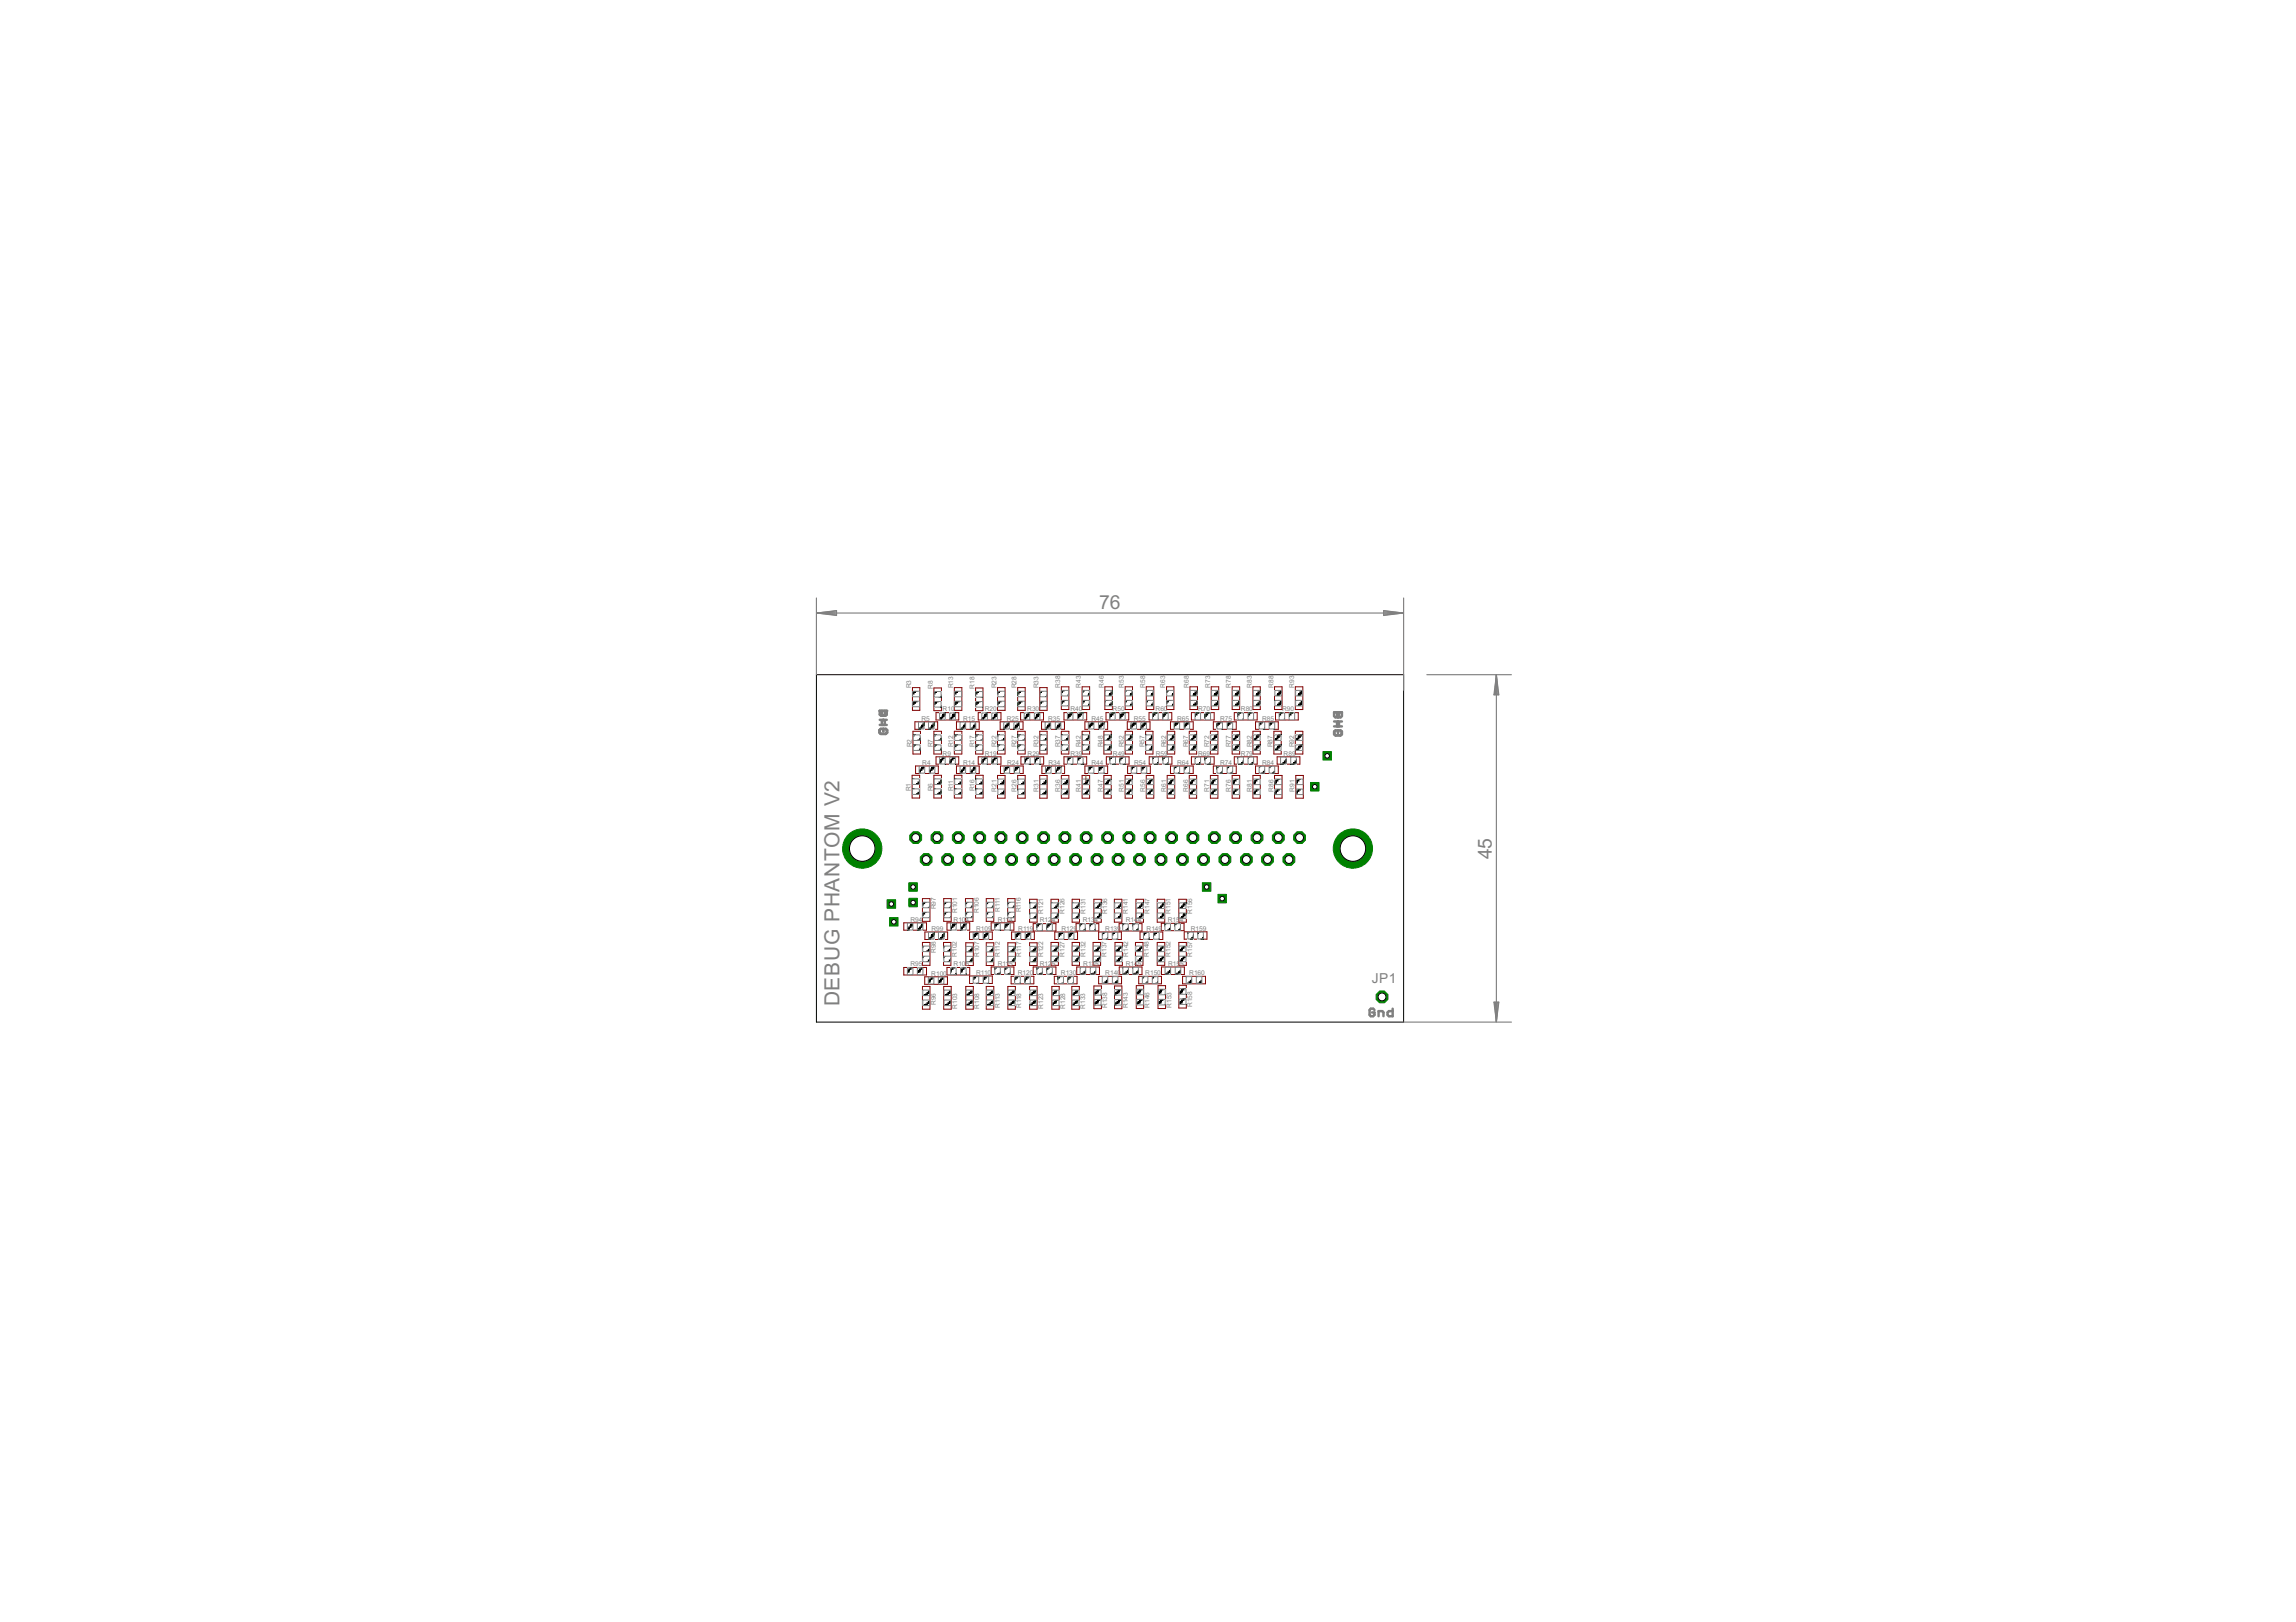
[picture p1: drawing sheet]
<svg xmlns="http://www.w3.org/2000/svg" width="297mm" height="210mm" viewBox="0 0 297 210" stroke-linecap="round" stroke-linejoin="round" font-family="sans-serif">
<defs><g id="words">
<text font-size="3" fill="#808080" x="108.6" y="130.2" transform="rotate(-90 108.6 130.2)">DEBUG PHANTOM V2</text>
<g font-size="2.8" fill="#808080">
<text x="142.2" y="78.8">76</text>
<text x="193" y="111.2" transform="rotate(-90 193 111.2)">45</text>
</g>
<text font-size="2" fill="#808080" x="177.5" y="127.2">JP1</text>
<g font-size="1" fill="#808080">
<text x="117.9" y="89.1" transform="rotate(-90 117.9 89.1)">R3</text>
<text x="120.7" y="89.1" transform="rotate(-90 120.7 89.1)">R8</text>
<text x="123.3" y="89.1" transform="rotate(-90 123.3 89.1)">R13</text>
<text x="126.1" y="89.1" transform="rotate(-90 126.1 89.1)">R18</text>
<text x="128.9" y="89.1" transform="rotate(-90 128.9 89.1)">R23</text>
<text x="131.5" y="89.1" transform="rotate(-90 131.5 89.1)">R28</text>
<text x="134.4" y="89.1" transform="rotate(-90 134.4 89.1)">R33</text>
<text x="137.2" y="89" transform="rotate(-90 137.2 89)">R38</text>
<text x="139.8" y="89" transform="rotate(-90 139.8 89)">R43</text>
<text x="142.8" y="89" transform="rotate(-90 142.8 89)">R46</text>
<text x="145.4" y="89" transform="rotate(-90 145.4 89)">R53</text>
<text x="148.1" y="89" transform="rotate(-90 148.1 89)">R58</text>
<text x="150.8" y="89" transform="rotate(-90 150.8 89)">R63</text>
<text x="153.8" y="89" transform="rotate(-90 153.8 89)">R68</text>
<text x="156.5" y="89" transform="rotate(-90 156.5 89)">R73</text>
<text x="159.3" y="89" transform="rotate(-90 159.3 89)">R78</text>
<text x="161.9" y="89" transform="rotate(-90 161.9 89)">R83</text>
<text x="164.7" y="89" transform="rotate(-90 164.7 89)">R88</text>
<text x="167.4" y="89" transform="rotate(-90 167.4 89)">R93</text>
<text x="119.2" y="93.3">R5</text>
<text x="122" y="92.1">R10</text>
<text x="124.6" y="93.3">R15</text>
<text x="127.4" y="92.1">R20</text>
<text x="130.3" y="93.3">R25</text>
<text x="132.9" y="92.1">R30</text>
<text x="135.6" y="93.3">R35</text>
<text x="138.5" y="92.1">R40</text>
<text x="141.2" y="93.3">R45</text>
<text x="143.9" y="92.1">R50</text>
<text x="146.7" y="93.3">R55</text>
<text x="149.5" y="92.1">R60</text>
<text x="152.3" y="93.3">R65</text>
<text x="155" y="92.1">R70</text>
<text x="157.8" y="93.3">R75</text>
<text x="160.5" y="92.1">R80</text>
<text x="163.3" y="93.3">R85</text>
<text x="165.9" y="92.1">R90</text>
<text x="118" y="96.7" transform="rotate(-90 118 96.7)">R2</text>
<text x="119.3" y="99">R4</text>
<text x="120.7" y="96.7" transform="rotate(-90 120.7 96.7)">R7</text>
<text x="122" y="97.8">R9</text>
<text x="123.3" y="96.7" transform="rotate(-90 123.3 96.7)">R12</text>
<text x="124.6" y="99">R14</text>
<text x="126.1" y="96.7" transform="rotate(-90 126.1 96.7)">R17</text>
<text x="127.4" y="97.8">R19</text>
<text x="128.9" y="96.7" transform="rotate(-90 128.9 96.7)">R22</text>
<text x="130.3" y="99">R24</text>
<text x="131.5" y="96.7" transform="rotate(-90 131.5 96.7)">R27</text>
<text x="132.9" y="97.8">R29</text>
<text x="134.4" y="96.7" transform="rotate(-90 134.4 96.7)">R32</text>
<text x="135.6" y="99">R34</text>
<text x="137.2" y="96.7" transform="rotate(-90 137.2 96.7)">R37</text>
<text x="138.5" y="97.8">R39</text>
<text x="139.8" y="96.7" transform="rotate(-90 139.8 96.7)">R42</text>
<text x="141.2" y="99">R44</text>
<text x="142.7" y="96.7" transform="rotate(-90 142.7 96.7)">R48</text>
<text x="144" y="97.8">R49</text>
<text x="145.4" y="96.7" transform="rotate(-90 145.4 96.7)">R52</text>
<text x="146.7" y="99">R54</text>
<text x="148" y="96.7" transform="rotate(-90 148 96.7)">R57</text>
<text x="149.5" y="97.8">R59</text>
<text x="150.9" y="96.7" transform="rotate(-90 150.9 96.7)">R62</text>
<text x="152.3" y="99">R64</text>
<text x="153.7" y="96.7" transform="rotate(-90 153.7 96.7)">R67</text>
<text x="155" y="97.8">R69</text>
<text x="156.4" y="96.7" transform="rotate(-90 156.4 96.7)">R72</text>
<text x="157.8" y="99">R74</text>
<text x="159.3" y="96.7" transform="rotate(-90 159.3 96.7)">R77</text>
<text x="160.5" y="97.8">R79</text>
<text x="161.9" y="96.7" transform="rotate(-90 161.9 96.7)">R82</text>
<text x="163.3" y="99">R84</text>
<text x="164.6" y="96.7" transform="rotate(-90 164.6 96.7)">R87</text>
<text x="166.1" y="97.8">R89</text>
<text x="167.4" y="96.7" transform="rotate(-90 167.4 96.7)">R92</text>
<text x="117.9" y="102.4" transform="rotate(-90 117.9 102.4)">R1</text>
<text x="120.7" y="102.4" transform="rotate(-90 120.7 102.4)">R6</text>
<text x="123.3" y="102.4" transform="rotate(-90 123.3 102.4)">R11</text>
<text x="126.1" y="102.4" transform="rotate(-90 126.1 102.4)">R16</text>
<text x="128.9" y="102.4" transform="rotate(-90 128.9 102.4)">R21</text>
<text x="131.5" y="102.4" transform="rotate(-90 131.5 102.4)">R26</text>
<text x="134.4" y="102.4" transform="rotate(-90 134.4 102.4)">R31</text>
<text x="137.2" y="102.4" transform="rotate(-90 137.2 102.4)">R36</text>
<text x="139.8" y="102.4" transform="rotate(-90 139.8 102.4)">R41</text>
<text x="142.7" y="102.4" transform="rotate(-90 142.7 102.4)">R47</text>
<text x="145.4" y="102.4" transform="rotate(-90 145.4 102.4)">R51</text>
<text x="148.1" y="102.4" transform="rotate(-90 148.1 102.4)">R56</text>
<text x="150.9" y="102.4" transform="rotate(-90 150.9 102.4)">R61</text>
<text x="153.7" y="102.4" transform="rotate(-90 153.7 102.4)">R66</text>
<text x="156.4" y="102.4" transform="rotate(-90 156.4 102.4)">R71</text>
<text x="159.3" y="102.4" transform="rotate(-90 159.3 102.4)">R76</text>
<text x="161.9" y="102.4" transform="rotate(-90 161.9 102.4)">R81</text>
<text x="164.7" y="102.4" transform="rotate(-90 164.7 102.4)">R86</text>
<text x="167.5" y="102.4" transform="rotate(-90 167.5 102.4)">R91</text>
<text x="117.8" y="119.3">R94</text>
<text x="121.1" y="117.7" transform="rotate(-90 121.1 117.7)">R97</text>
<text x="123.4" y="119.3">R104</text>
<text x="123.8" y="118.1" transform="rotate(-90 123.8 118.1)">R101</text>
<text x="126.6" y="118.1" transform="rotate(-90 126.6 118.1)">R106</text>
<text x="129.1" y="119.3">R114</text>
<text x="129.3" y="118" transform="rotate(-90 129.3 118)">R111</text>
<text x="132.1" y="118.1" transform="rotate(-90 132.1 118.1)">R116</text>
<text x="134.5" y="119.4">R124</text>
<text x="134.9" y="118.2" transform="rotate(-90 134.9 118.2)">R121</text>
<text x="137.7" y="118.2" transform="rotate(-90 137.7 118.2)">R126</text>
<text x="140.1" y="119.4">R134</text>
<text x="140.4" y="118.2" transform="rotate(-90 140.4 118.2)">R131</text>
<text x="143.2" y="118.2" transform="rotate(-90 143.2 118.2)">R136</text>
<text x="145.6" y="119.4">R144</text>
<text x="145.9" y="118.2" transform="rotate(-90 145.9 118.2)">R141</text>
<text x="148.7" y="118.2" transform="rotate(-90 148.7 118.2)">R147</text>
<text x="151.1" y="119.3">R15</text>
<text x="151.4" y="118.2" transform="rotate(-90 151.4 118.2)">R151</text>
<text x="152.6" y="119.3">4</text>
<text x="154.2" y="118.2" transform="rotate(-90 154.2 118.2)">R156</text>
<text x="117.8" y="125.1">R95</text>
<text x="120.5" y="120.5">R99</text>
<text x="121.1" y="123.4" transform="rotate(-90 121.1 123.4)">R98</text>
<text x="123.4" y="125.1">R105</text>
<text x="123.8" y="123.8" transform="rotate(-90 123.8 123.8)">R102</text>
<text x="126.3" y="120.5">R109</text>
<text x="126.7" y="123.9" transform="rotate(-90 126.7 123.9)">R107</text>
<text x="129.1" y="125">R115</text>
<text x="129.3" y="123.8" transform="rotate(-90 129.3 123.8)">R112</text>
<text x="131.7" y="120.5">R119</text>
<text x="132.1" y="123.8" transform="rotate(-90 132.1 123.8)">R117</text>
<text x="134.5" y="125">R125</text>
<text x="134.9" y="123.9" transform="rotate(-90 134.9 123.9)">R122</text>
<text x="137.3" y="120.5">R129</text>
<text x="137.7" y="123.8" transform="rotate(-90 137.7 123.8)">R127</text>
<text x="140.1" y="125">R135</text>
<text x="140.4" y="123.8" transform="rotate(-90 140.4 123.8)">R132</text>
<text x="143" y="120.5">R139</text>
<text x="143.2" y="123.8" transform="rotate(-90 143.2 123.8)">R137</text>
<text x="145.7" y="125">R145</text>
<text x="146" y="123.8" transform="rotate(-90 146 123.8)">R142</text>
<text x="148.3" y="120.5">R149</text>
<text x="148.6" y="123.8" transform="rotate(-90 148.6 123.8)">R148</text>
<text x="151.1" y="125">R155</text>
<text x="151.4" y="123.8" transform="rotate(-90 151.4 123.8)">R152</text>
<text x="154.1" y="120.4">R159</text>
<text x="154.2" y="123.8" transform="rotate(-90 154.2 123.8)">R157</text>
<text x="120.5" y="126.3">R100</text>
<text x="121.1" y="130" transform="rotate(-90 121.1 130)">R96</text>
<text x="123.8" y="130.5" transform="rotate(-90 123.8 130.5)">R103</text>
<text x="126.3" y="126.2">R110</text>
<text x="126.7" y="130.5" transform="rotate(-90 126.7 130.5)">R108</text>
<text x="129.3" y="130.5" transform="rotate(-90 129.3 130.5)">R113</text>
<text x="131.7" y="126.2">R120</text>
<text x="132.1" y="130.5" transform="rotate(-90 132.1 130.5)">R118</text>
<text x="134.9" y="130.5" transform="rotate(-90 134.9 130.5)">R123</text>
<text x="137.2" y="126.2">R130</text>
<text x="137.8" y="130.5" transform="rotate(-90 137.8 130.5)">R128</text>
<text x="140.4" y="130.5" transform="rotate(-90 140.4 130.5)">R133</text>
<text x="143" y="126.2">R140</text>
<text x="143.3" y="130.5" transform="rotate(-90 143.3 130.5)">R138</text>
<text x="145.9" y="130.5" transform="rotate(-90 145.9 130.5)">R143</text>
<text x="148.2" y="126.2">R150</text>
<text x="148.7" y="130.4" transform="rotate(-90 148.7 130.4)">R146</text>
<text x="151.5" y="130.4" transform="rotate(-90 151.5 130.4)">R153</text>
<text x="153.9" y="126.2">R160</text>
<text x="154.2" y="130.4" transform="rotate(-90 154.2 130.4)">R158</text>
</g>
</g></defs>
<g fill="none" stroke="#800000" stroke-width=".13">
<path d="M118 89h1v2.9h-1zM118.1 94.6h1v3h-1zM118.4 93.4h2.9v1h-2.9zM118.4 99.1h3v1h-3zM120.8 89h1v3h-1zM120.8 94.6h1v3h-1zM121.1 97.9h2.9v1h-2.9zM121.1 92.2h2.9v1h-2.9zM123.5 89h.9v2.9h-.9zM123.5 94.6h.9v3h-.9zM123.7 99.1h3v1h-3zM123.7 93.4h3v1h-3z"/>
<path d="M126.2 89h1v3h-1zM126.2 94.6h1v3h-1zM126.6 97.9h2.9v1h-2.9zM126.6 92.2h2.9v1h-2.9zM129.1 89h.9v2.9h-.9zM129.1 94.6h.9v3h-.9zM129.4 93.4h3v1h-3zM129.4 99.1h3v1h-3zM131.7 89h.9v2.9h-.9zM131.7 94.6h.9v3h-.9zM132 92.2h3v1h-3zM132.1 97.9h2.9v1h-2.9z"/>
<path d="M134.5 89h1v2.9h-1zM134.5 94.6h1v3h-1zM134.7 93.4h3v1h-3zM134.8 99.1h2.9v1h-2.9zM137.3 88.9h1v2.9h-1zM137.3 94.6h1v3h-1zM137.6 97.9h3v1h-3zM137.6 92.2h3v1h-3zM140 88.9h1v2.9h-1zM140 94.6h1v3h-1zM140.4 99.1h2.9v1h-2.9zM140.4 93.4h2.9v1h-2.9z"/>
<path d="M142.8 94.6h1v3h-1zM142.9 88.9h1v2.9h-1zM143.1 92.2h2.9v1h-2.9zM143.1 97.9h3v1h-3zM145.6 88.9h.9v2.9h-.9zM145.6 94.6h.9v3h-.9zM145.8 93.4h3v1h-3zM145.9 99.1h2.9v1h-2.9zM148.2 94.6h1v3h-1zM148.3 88.9h1v2.9h-1zM148.7 92.2h2.9v1h-2.9zM148.7 97.9h2.9v1h-2.9z"/>
<path d="M150.9 88.9h1v2.9h-1zM151 94.6h1v3h-1zM151.4 99.1h3v1h-3zM151.4 93.4h3v1h-3zM153.9 94.6h.9v3h-.9zM153.9 88.9h1v2.9h-1zM154.1 97.9h3v1h-3zM154.1 92.2h3v1h-3zM156.6 94.6h1v3h-1zM156.7 88.9h1v2.9h-1zM157 99.1h2.9v1h-2.9zM157 93.4h2.9v1h-2.9z"/>
<path d="M159.4 88.9h1v2.9h-1zM159.4 94.6h1v3h-1zM159.7 97.9h2.9v1h-2.9zM159.7 92.2h2.9v1h-2.9zM162.1 88.9h.9v2.9h-.9zM162.1 94.6h.9v3h-.9zM162.4 99.1h3v1h-3zM162.4 93.4h3v1h-3zM164.8 94.6h1v3h-1zM164.9 88.9h1v2.9h-1zM165 92.2h3v1h-3zM165.2 97.9h3v1h-3z"/>
<path d="M167.6 94.6h1v3h-1zM167.6 88.9h1v2.9h-1zM116.9 119.4h3v1h-3zM118 100.3h1v3h-1zM119.3 116.3h1v2.9h-1zM120.8 100.3h1v3h-1zM122.1 116.3h1v2.9h-1zM122.5 119.4h3v1h-3zM123.5 100.3h.9v3h-.9zM124.9 116.3h1v2.9h-1zM126.2 100.3h1v3h-1zM127.6 116.3h1v2.9h-1z"/>
<path d="M128.2 119.4h3v1h-3zM129.1 100.4h.9v2.9h-.9zM130.4 116.3h.9v2.9h-.9zM131.7 100.4h.9v2.9h-.9zM133.2 116.4h1v2.9h-1zM133.7 119.5h2.9v1h-2.9zM134.5 100.4h1v2.9h-1zM136 116.4h.9v2.9h-.9zM137.3 100.4h1v2.9h-1zM138.7 116.4h1v2.9h-1zM139.2 119.5h3v1h-3zM140 100.4h1v2.9h-1z"/>
<path d="M141.5 116.4h1v2.9h-1zM142.8 100.4h1v2.9h-1zM144.2 116.4h.9v2.9h-.9zM144.8 119.5h2.9v1h-2.9zM145.6 100.4h.9v2.9h-.9zM147 116.4h.9v2.9h-.9zM148.3 100.4h1v2.9h-1zM149.7 116.4h1v2.9h-1zM150.2 119.5h3v.9h-3zM151 100.4h1v2.9h-1zM152.5 116.4h1v2.9h-1zM153.9 100.4h.9v2.9h-.9z"/>
<path d="M156.6 100.4h1v2.9h-1zM159.4 100.4h1v2.9h-1zM162.1 100.4h.9v2.9h-.9zM164.9 100.4h1v2.9h-1zM167.6 100.4h1v2.9h-1zM116.9 125.2h3v1h-3zM119.3 122h1v2.9h-1zM119.3 127.7h1v2.9h-1zM119.6 126.4h3v1h-3zM119.7 120.6h2.9v1h-2.9zM122.1 122h.9v2.9h-.9zM122.1 127.7h1v2.9h-1z"/>
<path d="M122.5 125.2h3v1h-3zM124.9 122h1v2.9h-1zM124.9 127.7h1v2.9h-1zM125.4 120.6h3v1h-3zM125.4 126.3h3v1h-3zM127.6 122h1v2.9h-1zM127.6 127.7h1v2.9h-1zM128.2 125.1h3v1h-3zM130.4 122h1v2.9h-1zM130.4 127.7h1v2.9h-1zM130.8 126.3h3v1h-3zM130.9 120.6h2.9v1h-2.9z"/>
<path d="M133.2 122h1v2.9h-1zM133.2 127.7h1v2.9h-1zM133.7 125.1h2.9v1h-2.9zM136 122h.9v2.9h-.9zM136.1 127.7h.9v2.9h-.9zM136.4 126.3h2.9v1h-2.9zM136.5 120.6h2.9v1h-2.9zM138.7 127.7h.9v2.9h-.9zM138.7 122h1v2.9h-1zM139.3 125.1h2.9v1h-2.9zM141.4 122h1v2.9h-1zM141.5 127.6h1v2.9h-1z"/>
<path d="M142.1 120.6h3v1h-3zM142.1 126.3h3v1h-3zM144.2 127.6h.9v2.9h-.9zM144.3 122h.9v2.9h-.9zM144.8 125.1h2.9v1h-2.9zM146.9 122h1v2.9h-1zM147 127.6h1v2.9h-1zM147.3 126.3h3v1h-3zM147.5 120.6h2.9v1h-2.9zM149.7 122h1v2.9h-1zM149.8 127.6h1v2.9h-1zM150.3 125.1h2.9v1h-2.9z"/>
<path d="M152.5 122h1v2.9h-1zM152.5 127.5h1v3h-1zM153 126.3h3v1h-3zM153.2 120.6h2.9v.9h-2.9z"/>
</g>
<g fill="#808080" stroke="#808080" stroke-width=".13">
<path d="M118 102.1h.9v.7h-.9z"/>
<path d="M118 100.8h.9v.7h-.9z"/>
<path d="M120.9 102.1h.9v.7h-.9z"/>
<path d="M120.9 100.8h.9v.7h-.9z"/>
<path d="M123.5 102.1h.9v.7h-.9z"/>
<path d="M123.5 100.8h.9v.7h-.9z"/>
<path d="M126.3 102.1h.8v.7h-.8z"/>
<path d="M126.3 100.8h.8v.7h-.8z"/>
<path d="M129.1 102.1h.9v.7h-.9z"/>
<path d="M129.1 100.8h.9v.7h-.9z"/>
<path d="M131.7 102.1h.9v.7h-.9z"/>
<path d="M131.7 100.8h.9v.7h-.9z"/>
<path d="M134.6 102.1h.8v.7h-.8z"/>
<path d="M134.6 100.8h.8v.7h-.8z"/>
<path d="M137.4 102.1h.8v.7h-.8z"/>
<path d="M137.4 100.8h.8v.7h-.8z"/>
<path d="M140 102.1h.9v.7h-.9z"/>
<path d="M140 100.8h.9v.7h-.9z"/>
<path d="M142.9 102.1h.8v.7h-.8z"/>
<path d="M142.9 100.8h.8v.7h-.8z"/>
<path d="M145.6 102.1h.9v.7h-.9z"/>
<path d="M145.6 100.8h.9v.7h-.9z"/>
<path d="M118.9 99.2h.7v.9h-.7z"/>
<path d="M120.2 99.2h.7v.9h-.7z"/>
<path d="M148.3 102.1h.9v.7h-.9z"/>
<path d="M148.3 100.8h.9v.7h-.9z"/>
<path d="M151 102.1h.9v.7h-.9z"/>
<path d="M151 100.8h.9v.7h-.9z"/>
<path d="M153.9 102.1h.9v.7h-.9z"/>
<path d="M153.9 100.8h.9v.7h-.9z"/>
<path d="M156.6 102.1h.9v.7h-.9z"/>
<path d="M156.6 100.8h.9v.7h-.9z"/>
<path d="M159.4 102.1h.9v.7h-.9z"/>
<path d="M159.4 100.8h.9v.7h-.9z"/>
<path d="M162.1 102.1h.9v.7h-.9z"/>
<path d="M162.1 100.8h.9v.7h-.9z"/>
<path d="M164.9 102.1h.9v.7h-.9z"/>
<path d="M164.9 100.8h.9v.7h-.9z"/>
<path d="M167.7 102.1h.9v.7h-.9z"/>
<path d="M167.7 100.8h.9v.7h-.9z"/>
<path d="M119.4 116.8h.9v.7h-.9z"/>
<path d="M119.4 118h.9v.8h-.9z"/>
<path d="M122.1 116.8h.9v.7h-.9z"/>
<path d="M122.1 118h.9v.8h-.9z"/>
<path d="M124.9 116.8h.9v.7h-.9z"/>
<path d="M124.9 118h.9v.8h-.9z"/>
<path d="M127.6 116.8h.9v.7h-.9z"/>
<path d="M127.6 118h.9v.8h-.9z"/>
<path d="M130.4 116.8h.9v.7h-.9z"/>
<path d="M130.4 118h.9v.8h-.9z"/>
<path d="M133.2 116.8h.9v.8h-.9z"/>
<path d="M133.2 118.2h.9v.7h-.9z"/>
<path d="M136 116.8h.9v.8h-.9z"/>
<path d="M136 118.2h.9v.7h-.9z"/>
<path d="M138.7 116.8h.9v.8h-.9z"/>
<path d="M138.7 118.2h.9v.7h-.9z"/>
<path d="M141.6 116.8h.9v.8h-.9z"/>
<path d="M141.6 118.2h.9v.7h-.9z"/>
<path d="M144.2 116.8h.9v.8h-.9z"/>
<path d="M144.2 118.2h.9v.7h-.9z"/>
<path d="M147 116.8h.9v.8h-.9z"/>
<path d="M147 118.2h.9v.7h-.9z"/>
<path d="M149.8 116.8h.8v.8h-.8z"/>
<path d="M149.8 118.2h.8v.7h-.8z"/>
<path d="M152.5 116.8h.9v.8h-.9z"/>
<path d="M152.5 118.2h.9v.7h-.9z"/>
<path d="M121.6 98h.7v.9h-.7z"/>
<path d="M122.9 98h.7v.9h-.7z"/>
<path d="M124.2 99.2h.7v.9h-.7z"/>
<path d="M125.5 99.2h.7v.9h-.7z"/>
<path d="M127 98h.7v.9h-.7z"/>
<path d="M128.3 98h.7v.9h-.7z"/>
<path d="M129.9 99.2h.7v.9h-.7z"/>
<path d="M131.2 99.2h.7v.9h-.7z"/>
<path d="M132.5 98h.8v.9h-.8z"/>
<path d="M133.8 98h.8v.9h-.8z"/>
<path d="M135.3 99.2h.7v.9h-.7z"/>
<path d="M136.5 99.2h.8v.9h-.8z"/>
<path d="M138.1 98h.7v.9h-.7z"/>
<path d="M139.4 98h.7v.9h-.7z"/>
<path d="M140.8 99.2h.7v.9h-.7z"/>
<path d="M142.1 99.2h.7v.9h-.7z"/>
<path d="M143.6 98h.7v.9h-.7z"/>
<path d="M144.9 98h.7v.9h-.7z"/>
<path d="M146.3 99.2h.8v.9h-.8z"/>
<path d="M147.6 99.2h.8v.9h-.8z"/>
<path d="M149.1 98h.8v.9h-.8z"/>
<path d="M150.5 98h.7v.9h-.7z"/>
<path d="M151.9 99.2h.7v.9h-.7z"/>
<path d="M153.2 99.2h.7v.9h-.7z"/>
<path d="M154.6 98h.7v.9h-.7z"/>
<path d="M155.9 98h.7v.9h-.7z"/>
<path d="M157.4 99.2h.8v.9h-.8z"/>
<path d="M158.7 99.2h.8v.9h-.8z"/>
<path d="M160.1 98h.8v.9h-.8z"/>
<path d="M161.5 98h.7v.9h-.7z"/>
<path d="M162.9 99.2h.7v.9h-.7z"/>
<path d="M164.2 99.2h.7v.9h-.7z"/>
<path d="M165.7 98h.7v.9h-.7z"/>
<path d="M167 98h.7v.9h-.7z"/>
<path d="M117.4 119.5h.7v.9h-.7z"/>
<path d="M118.7 119.5h.7v.9h-.7z"/>
<path d="M120.1 120.6h.7v.9h-.7z"/>
<path d="M121.4 120.6h.7v.9h-.7z"/>
<path d="M123 119.5h.7v.9h-.7z"/>
<path d="M124.3 119.5h.7v.9h-.7z"/>
<path d="M125.9 120.6h.7v.9h-.7z"/>
<path d="M127.2 120.6h.7v.9h-.7z"/>
<path d="M128.7 119.5h.7v.9h-.7z"/>
<path d="M130 119.5h.7v.9h-.7z"/>
<path d="M131.3 120.6h.8v.9h-.8z"/>
<path d="M132.6 120.6h.7v.9h-.7z"/>
<path d="M134.1 119.5h.8v.9h-.8z"/>
<path d="M135.4 119.5h.7v.9h-.7z"/>
<path d="M136.9 120.6h.7v.9h-.7z"/>
<path d="M138.2 120.6h.7v.9h-.7z"/>
<path d="M139.7 119.5h.7v.9h-.7z"/>
<path d="M141 119.5h.7v.9h-.7z"/>
<path d="M142.6 120.6h.7v.9h-.7z"/>
<path d="M143.9 120.6h.7v.9h-.7z"/>
<path d="M145.2 119.5h.8v.9h-.8z"/>
<path d="M146.6 119.5h.7v.9h-.7z"/>
<path d="M147.9 120.6h.8v.9h-.8z"/>
<path d="M149.2 120.6h.8v.9h-.8z"/>
<path d="M150.7 119.5h.7v.9h-.7z"/>
<path d="M152 119.5h.7v.9h-.7z"/>
<path d="M153.7 120.6h.7v.9h-.7z"/>
<path d="M155 120.6h.7v.9h-.7z"/>
<path d="M118.2 96.4h.8v.7h-.8z"/>
<path d="M118.2 95.1h.8v.7h-.8z"/>
<path d="M120.9 96.4h.9v.7h-.9z"/>
<path d="M120.9 95.1h.9v.7h-.9z"/>
<path d="M123.5 96.4h.9v.7h-.9z"/>
<path d="M123.5 95.1h.9v.7h-.9z"/>
<path d="M126.2 96.4h.9v.7h-.9z"/>
<path d="M126.2 95.1h.9v.7h-.9z"/>
<path d="M129.1 96.4h.9v.7h-.9z"/>
<path d="M129.1 95.1h.9v.7h-.9z"/>
<path d="M131.7 96.4h.9v.7h-.9z"/>
<path d="M131.7 95.1h.9v.7h-.9z"/>
<path d="M134.6 96.4h.8v.7h-.8z"/>
<path d="M134.6 95.1h.8v.7h-.8z"/>
<path d="M137.4 96.4h.8v.7h-.8z"/>
<path d="M137.4 95.1h.8v.7h-.8z"/>
<path d="M140 96.4h.9v.7h-.9z"/>
<path d="M140 95.1h.9v.7h-.9z"/>
<path d="M142.9 96.4h.8v.7h-.8z"/>
<path d="M142.9 95.1h.8v.7h-.8z"/>
<path d="M145.6 96.4h.9v.7h-.9z"/>
<path d="M145.6 95.1h.9v.7h-.9z"/>
<path d="M148.2 96.4h.9v.7h-.9z"/>
<path d="M148.2 95.1h.9v.7h-.9z"/>
<path d="M151 96.4h.9v.7h-.9z"/>
<path d="M151 95.1h.9v.7h-.9z"/>
<path d="M153.9 96.4h.9v.7h-.9z"/>
<path d="M153.9 95.1h.9v.7h-.9z"/>
<path d="M156.6 96.4h.9v.7h-.9z"/>
<path d="M156.6 95.1h.9v.7h-.9z"/>
<path d="M159.4 96.4h.9v.7h-.9z"/>
<path d="M159.4 95.1h.9v.7h-.9z"/>
<path d="M162.1 96.4h.9v.7h-.9z"/>
<path d="M162.1 95.1h.9v.7h-.9z"/>
<path d="M164.8 96.4h.9v.7h-.9z"/>
<path d="M164.8 95.1h.9v.7h-.9z"/>
<path d="M167.6 96.4h.9v.7h-.9z"/>
<path d="M167.6 95.1h.9v.7h-.9z"/>
<path d="M119.4 122.4h.9v.7h-.9z"/>
<path d="M119.4 123.7h.9v.8h-.9z"/>
<path d="M122.1 122.4h.9v.7h-.9z"/>
<path d="M122.1 123.7h.9v.8h-.9z"/>
<path d="M125 122.5h.9v.7h-.9z"/>
<path d="M125 123.8h.9v.7h-.9z"/>
<path d="M127.6 122.5h.9v.7h-.9z"/>
<path d="M127.6 123.8h.9v.7h-.9z"/>
<path d="M130.4 122.5h.9v.7h-.9z"/>
<path d="M130.4 123.8h.9v.7h-.9z"/>
<path d="M133.2 122.5h.9v.7h-.9z"/>
<path d="M133.2 123.8h.9v.7h-.9z"/>
<path d="M136 122.4h.9v.7h-.9z"/>
<path d="M136 123.7h.9v.8h-.9z"/>
<path d="M138.7 122.4h.9v.7h-.9z"/>
<path d="M138.7 123.7h.9v.8h-.9z"/>
<path d="M141.5 122.4h.8v.7h-.8z"/>
<path d="M141.5 123.7h.8v.8h-.8z"/>
<path d="M144.3 122.4h.9v.7h-.9z"/>
<path d="M144.3 123.7h.9v.8h-.9z"/>
<path d="M146.9 122.4h.9v.7h-.9z"/>
<path d="M146.9 123.7h.9v.8h-.9z"/>
<path d="M149.8 122.4h.8v.7h-.8z"/>
<path d="M149.8 123.7h.8v.8h-.8z"/>
<path d="M152.5 122.4h.9v.7h-.9z"/>
<path d="M152.5 123.7h.9v.8h-.9z"/>
<path d="M118.8 93.5h.7v.8h-.7z"/>
<path d="M120.1 93.5h.7v.8h-.7z"/>
<path d="M121.6 92.3h.7v.9h-.7z"/>
<path d="M122.9 92.3h.7v.9h-.7z"/>
<path d="M124.2 93.5h.7v.8h-.7z"/>
<path d="M125.5 93.5h.7v.8h-.7z"/>
<path d="M127 92.3h.7v.9h-.7z"/>
<path d="M128.3 92.3h.7v.9h-.7z"/>
<path d="M129.9 93.5h.7v.8h-.7z"/>
<path d="M131.2 93.5h.7v.8h-.7z"/>
<path d="M132.5 92.3h.7v.9h-.7z"/>
<path d="M133.8 92.3h.7v.9h-.7z"/>
<path d="M135.2 93.5h.7v.8h-.7z"/>
<path d="M136.5 93.5h.7v.8h-.7z"/>
<path d="M138.1 92.3h.7v.9h-.7z"/>
<path d="M139.4 92.3h.7v.9h-.7z"/>
<path d="M140.8 93.5h.7v.8h-.7z"/>
<path d="M142.1 93.5h.7v.8h-.7z"/>
<path d="M143.6 92.3h.7v.9h-.7z"/>
<path d="M144.8 92.3h.8v.9h-.8z"/>
<path d="M146.3 93.5h.7v.8h-.7z"/>
<path d="M147.6 93.5h.7v.8h-.7z"/>
<path d="M149.1 92.3h.7v.9h-.7z"/>
<path d="M150.4 92.3h.7v.9h-.7z"/>
<path d="M151.9 93.5h.7v.8h-.7z"/>
<path d="M153.2 93.5h.7v.8h-.7z"/>
<path d="M154.6 92.3h.7v.9h-.7z"/>
<path d="M155.9 92.3h.7v.9h-.7z"/>
<path d="M157.4 93.5h.8v.8h-.8z"/>
<path d="M158.7 93.5h.8v.8h-.8z"/>
<path d="M160.1 92.3h.8v.9h-.8z"/>
<path d="M161.5 92.3h.7v.9h-.7z"/>
<path d="M162.9 93.5h.7v.8h-.7z"/>
<path d="M164.2 93.5h.7v.8h-.7z"/>
<path d="M165.5 92.3h.7v.9h-.7z"/>
<path d="M166.8 92.3h.7v.9h-.7z"/>
<path d="M117.4 125.2h.7v.9h-.7z"/>
<path d="M118.7 125.2h.7v.9h-.7z"/>
<path d="M120.1 126.4h.7v.9h-.7z"/>
<path d="M121.4 126.4h.7v.9h-.7z"/>
<path d="M123 125.2h.7v.9h-.7z"/>
<path d="M124.3 125.2h.7v.9h-.7z"/>
<path d="M125.9 126.3h.7v.9h-.7z"/>
<path d="M127.2 126.3h.7v.9h-.7z"/>
<path d="M128.7 125.2h.7v.9h-.7z"/>
<path d="M130 125.2h.7v.9h-.7z"/>
<path d="M131.3 126.4h.7v.9h-.7z"/>
<path d="M132.6 126.4h.7v.9h-.7z"/>
<path d="M134.1 125.2h.8v.9h-.8z"/>
<path d="M135.4 125.2h.7v.9h-.7z"/>
<path d="M136.9 126.4h.7v.9h-.7z"/>
<path d="M138.2 126.4h.7v.9h-.7z"/>
<path d="M139.7 125.2h.8v.9h-.8z"/>
<path d="M141.1 125.2h.7v.9h-.7z"/>
<path d="M142.6 126.4h.7v.9h-.7z"/>
<path d="M143.9 126.4h.7v.9h-.7z"/>
<path d="M145.3 125.2h.7v.9h-.7z"/>
<path d="M146.6 125.2h.7v.9h-.7z"/>
<path d="M147.8 126.4h.7v.9h-.7z"/>
<path d="M149.1 126.4h.7v.9h-.7z"/>
<path d="M150.7 125.2h.7v.9h-.7z"/>
<path d="M152 125.2h.8v.9h-.8z"/>
<path d="M153.5 126.4h.7v.9h-.7z"/>
<path d="M154.8 126.4h.7v.9h-.7z"/>
<path d="M118.1 90.7h.9v.8h-.9z"/>
<path d="M118.1 89.5h.9v.7h-.9z"/>
<path d="M120.9 90.8h.9v.7h-.9z"/>
<path d="M120.9 89.5h.9v.7h-.9z"/>
<path d="M123.5 90.7h.9v.8h-.9z"/>
<path d="M123.5 89.5h.9v.7h-.9z"/>
<path d="M126.2 90.8h.9v.7h-.9z"/>
<path d="M126.2 89.5h.9v.7h-.9z"/>
<path d="M129.1 90.7h.9v.8h-.9z"/>
<path d="M129.1 89.5h.9v.7h-.9z"/>
<path d="M131.7 90.7h.9v.8h-.9z"/>
<path d="M131.7 89.5h.9v.7h-.9z"/>
<path d="M134.6 90.7h.8v.8h-.8z"/>
<path d="M134.6 89.5h.8v.7h-.8z"/>
<path d="M137.4 90.6h.8v.8h-.8z"/>
<path d="M137.4 89.3h.8v.8h-.8z"/>
<path d="M140 90.6h.9v.8h-.9z"/>
<path d="M140 89.3h.9v.8h-.9z"/>
<path d="M143 90.6h.9v.8h-.9z"/>
<path d="M143 89.3h.9v.8h-.9z"/>
<path d="M145.6 90.6h.9v.8h-.9z"/>
<path d="M145.6 89.3h.9v.8h-.9z"/>
<path d="M148.3 90.6h.9v.8h-.9z"/>
<path d="M148.3 89.3h.9v.8h-.9z"/>
<path d="M150.9 90.6h.9v.8h-.9z"/>
<path d="M150.9 89.3h.9v.8h-.9z"/>
<path d="M154 90.6h.9v.8h-.9z"/>
<path d="M154 89.3h.9v.8h-.9z"/>
<path d="M156.7 90.6h.9v.8h-.9z"/>
<path d="M156.7 89.3h.9v.8h-.9z"/>
<path d="M159.4 90.6h.9v.8h-.9z"/>
<path d="M159.4 89.3h.9v.8h-.9z"/>
<path d="M162.1 90.6h.9v.8h-.9z"/>
<path d="M162.1 89.3h.9v.8h-.9z"/>
<path d="M164.9 90.6h.9v.8h-.9z"/>
<path d="M164.9 89.3h.9v.8h-.9z"/>
<path d="M167.6 90.6h.9v.8h-.9z"/>
<path d="M167.6 89.3h.9v.8h-.9z"/>
<path d="M119.4 128.1h.9v.7h-.9z"/>
<path d="M119.4 129.4h.9v.7h-.9z"/>
<path d="M122.1 128.1h.9v.7h-.9z"/>
<path d="M122.1 129.4h.9v.7h-.9z"/>
<path d="M125 128.1h.9v.7h-.9z"/>
<path d="M125 129.4h.9v.7h-.9z"/>
<path d="M127.6 128.1h.9v.7h-.9z"/>
<path d="M127.6 129.4h.9v.7h-.9z"/>
<path d="M130.4 128.1h.9v.7h-.9z"/>
<path d="M130.4 129.4h.9v.7h-.9z"/>
<path d="M133.2 128.1h.9v.7h-.9z"/>
<path d="M133.2 129.4h.9v.7h-.9z"/>
<path d="M136.1 128.1h.9v.7h-.9z"/>
<path d="M136.1 129.4h.9v.7h-.9z"/>
<path d="M138.7 128.1h.9v.7h-.9z"/>
<path d="M138.7 129.4h.9v.7h-.9z"/>
<path d="M141.6 128.1h.9v.7h-.9z"/>
<path d="M141.6 129.3h.9v.8h-.9z"/>
<path d="M144.2 128.1h.9v.7h-.9z"/>
<path d="M144.2 129.3h.9v.8h-.9z"/>
<path d="M147 128h.9v.7h-.9z"/>
<path d="M147 129.3h.9v.7h-.9z"/>
<path d="M149.9 128h.8v.7h-.8z"/>
<path d="M149.9 129.3h.8v.7h-.8z"/>
<path d="M152.5 128h.9v.7h-.9z"/>
<path d="M152.5 129.3h.9v.7h-.9z"/>
</g>
<circle cx="118.5" cy="108.4" r=".83" fill="#008000" stroke="#008000" stroke-width=".13"/>
<circle cx="118.5" cy="108.4" r=".51" fill="#fff" stroke="#000" stroke-width=".13"/>
<circle cx="121.2" cy="108.4" r=".83" fill="#008000" stroke="#008000" stroke-width=".13"/>
<circle cx="121.2" cy="108.4" r=".51" fill="#fff" stroke="#000" stroke-width=".13"/>
<circle cx="124" cy="108.4" r=".83" fill="#008000" stroke="#008000" stroke-width=".13"/>
<circle cx="124" cy="108.4" r=".51" fill="#fff" stroke="#000" stroke-width=".13"/>
<circle cx="126.7" cy="108.4" r=".83" fill="#008000" stroke="#008000" stroke-width=".13"/>
<circle cx="126.7" cy="108.4" r=".51" fill="#fff" stroke="#000" stroke-width=".13"/>
<circle cx="129.5" cy="108.4" r=".83" fill="#008000" stroke="#008000" stroke-width=".13"/>
<circle cx="129.5" cy="108.4" r=".51" fill="#fff" stroke="#000" stroke-width=".13"/>
<circle cx="132.2" cy="108.4" r=".83" fill="#008000" stroke="#008000" stroke-width=".13"/>
<circle cx="132.2" cy="108.4" r=".51" fill="#fff" stroke="#000" stroke-width=".13"/>
<circle cx="135" cy="108.4" r=".83" fill="#008000" stroke="#008000" stroke-width=".13"/>
<circle cx="135" cy="108.4" r=".51" fill="#fff" stroke="#000" stroke-width=".13"/>
<circle cx="137.8" cy="108.4" r=".83" fill="#008000" stroke="#008000" stroke-width=".13"/>
<circle cx="137.8" cy="108.4" r=".51" fill="#fff" stroke="#000" stroke-width=".13"/>
<circle cx="140.5" cy="108.4" r=".83" fill="#008000" stroke="#008000" stroke-width=".13"/>
<circle cx="140.5" cy="108.4" r=".51" fill="#fff" stroke="#000" stroke-width=".13"/>
<circle cx="143.3" cy="108.4" r=".83" fill="#008000" stroke="#008000" stroke-width=".13"/>
<circle cx="143.3" cy="108.4" r=".51" fill="#fff" stroke="#000" stroke-width=".13"/>
<circle cx="146" cy="108.4" r=".83" fill="#008000" stroke="#008000" stroke-width=".13"/>
<circle cx="146" cy="108.4" r=".51" fill="#fff" stroke="#000" stroke-width=".13"/>
<circle cx="148.8" cy="108.4" r=".83" fill="#008000" stroke="#008000" stroke-width=".13"/>
<circle cx="148.8" cy="108.4" r=".51" fill="#fff" stroke="#000" stroke-width=".13"/>
<circle cx="151.6" cy="108.4" r=".83" fill="#008000" stroke="#008000" stroke-width=".13"/>
<circle cx="151.6" cy="108.4" r=".51" fill="#fff" stroke="#000" stroke-width=".13"/>
<circle cx="119.8" cy="111.2" r=".83" fill="#008000" stroke="#008000" stroke-width=".13"/>
<circle cx="119.8" cy="111.2" r=".51" fill="#fff" stroke="#000" stroke-width=".13"/>
<circle cx="122.6" cy="111.2" r=".83" fill="#008000" stroke="#008000" stroke-width=".13"/>
<circle cx="122.6" cy="111.2" r=".51" fill="#fff" stroke="#000" stroke-width=".13"/>
<circle cx="125.4" cy="111.2" r=".83" fill="#008000" stroke="#008000" stroke-width=".13"/>
<circle cx="125.4" cy="111.2" r=".51" fill="#fff" stroke="#000" stroke-width=".13"/>
<circle cx="128.1" cy="111.2" r=".83" fill="#008000" stroke="#008000" stroke-width=".13"/>
<circle cx="128.1" cy="111.2" r=".51" fill="#fff" stroke="#000" stroke-width=".13"/>
<circle cx="130.9" cy="111.2" r=".83" fill="#008000" stroke="#008000" stroke-width=".13"/>
<circle cx="130.9" cy="111.2" r=".51" fill="#fff" stroke="#000" stroke-width=".13"/>
<circle cx="133.6" cy="111.2" r=".83" fill="#008000" stroke="#008000" stroke-width=".13"/>
<circle cx="133.6" cy="111.2" r=".51" fill="#fff" stroke="#000" stroke-width=".13"/>
<circle cx="136.4" cy="111.2" r=".83" fill="#008000" stroke="#008000" stroke-width=".13"/>
<circle cx="136.4" cy="111.2" r=".51" fill="#fff" stroke="#000" stroke-width=".13"/>
<circle cx="139.1" cy="111.2" r=".83" fill="#008000" stroke="#008000" stroke-width=".13"/>
<circle cx="139.1" cy="111.2" r=".51" fill="#fff" stroke="#000" stroke-width=".13"/>
<circle cx="141.9" cy="111.2" r=".83" fill="#008000" stroke="#008000" stroke-width=".13"/>
<circle cx="141.9" cy="111.2" r=".51" fill="#fff" stroke="#000" stroke-width=".13"/>
<circle cx="144.7" cy="111.2" r=".83" fill="#008000" stroke="#008000" stroke-width=".13"/>
<circle cx="144.7" cy="111.2" r=".51" fill="#fff" stroke="#000" stroke-width=".13"/>
<circle cx="147.4" cy="111.2" r=".83" fill="#008000" stroke="#008000" stroke-width=".13"/>
<circle cx="147.4" cy="111.2" r=".51" fill="#fff" stroke="#000" stroke-width=".13"/>
<circle cx="150.2" cy="111.2" r=".83" fill="#008000" stroke="#008000" stroke-width=".13"/>
<circle cx="150.2" cy="111.2" r=".51" fill="#fff" stroke="#000" stroke-width=".13"/>
<circle cx="154.3" cy="108.4" r=".83" fill="#008000" stroke="#008000" stroke-width=".13"/>
<circle cx="154.3" cy="108.4" r=".51" fill="#fff" stroke="#000" stroke-width=".13"/>
<circle cx="157.1" cy="108.4" r=".83" fill="#008000" stroke="#008000" stroke-width=".13"/>
<circle cx="157.1" cy="108.4" r=".51" fill="#fff" stroke="#000" stroke-width=".13"/>
<circle cx="159.9" cy="108.4" r=".83" fill="#008000" stroke="#008000" stroke-width=".13"/>
<circle cx="159.9" cy="108.4" r=".51" fill="#fff" stroke="#000" stroke-width=".13"/>
<circle cx="162.6" cy="108.4" r=".83" fill="#008000" stroke="#008000" stroke-width=".13"/>
<circle cx="162.6" cy="108.4" r=".51" fill="#fff" stroke="#000" stroke-width=".13"/>
<circle cx="153" cy="111.2" r=".83" fill="#008000" stroke="#008000" stroke-width=".13"/>
<circle cx="153" cy="111.2" r=".51" fill="#fff" stroke="#000" stroke-width=".13"/>
<circle cx="155.7" cy="111.2" r=".83" fill="#008000" stroke="#008000" stroke-width=".13"/>
<circle cx="155.7" cy="111.2" r=".51" fill="#fff" stroke="#000" stroke-width=".13"/>
<circle cx="158.5" cy="111.2" r=".83" fill="#008000" stroke="#008000" stroke-width=".13"/>
<circle cx="158.5" cy="111.2" r=".51" fill="#fff" stroke="#000" stroke-width=".13"/>
<circle cx="161.2" cy="111.2" r=".83" fill="#008000" stroke="#008000" stroke-width=".13"/>
<circle cx="161.2" cy="111.2" r=".51" fill="#fff" stroke="#000" stroke-width=".13"/>
<circle cx="165.4" cy="108.4" r=".83" fill="#008000" stroke="#008000" stroke-width=".13"/>
<circle cx="165.4" cy="108.4" r=".51" fill="#fff" stroke="#000" stroke-width=".13"/>
<circle cx="168.1" cy="108.4" r=".83" fill="#008000" stroke="#008000" stroke-width=".13"/>
<circle cx="168.1" cy="108.4" r=".51" fill="#fff" stroke="#000" stroke-width=".13"/>
<circle cx="164" cy="111.2" r=".83" fill="#008000" stroke="#008000" stroke-width=".13"/>
<circle cx="164" cy="111.2" r=".51" fill="#fff" stroke="#000" stroke-width=".13"/>
<circle cx="166.8" cy="111.2" r=".83" fill="#008000" stroke="#008000" stroke-width=".13"/>
<circle cx="166.8" cy="111.2" r=".51" fill="#fff" stroke="#000" stroke-width=".13"/>
<circle cx="175" cy="109.8" r="2.54" fill="#008000" stroke="#008000" stroke-width=".13"/>
<circle cx="175" cy="109.8" r="1.65" fill="#fff" stroke="#000" stroke-width=".13"/>
<circle cx="111.5" cy="109.8" r="2.54" fill="#008000" stroke="#008000" stroke-width=".13"/>
<circle cx="111.5" cy="109.8" r="1.65" fill="#fff" stroke="#000" stroke-width=".13"/>
<circle cx="178.8" cy="129" r=".83" fill="#008000" stroke="#008000" stroke-width=".13"/>
<circle cx="178.8" cy="129" r=".51" fill="#fff" stroke="#000" stroke-width=".13"/>
<path d="M155.6 114.2h1.1v1.1h-1.1z" fill="#008000" stroke="#008000" stroke-width=".13"/>
<circle cx="156.1" cy="114.8" r=".3" fill="#fff" stroke="#000" stroke-width=".13"/>
<path d="M117.6 114.2h1.1v1.1h-1.1z" fill="#008000" stroke="#008000" stroke-width=".13"/>
<circle cx="118.1" cy="114.8" r=".3" fill="#fff" stroke="#000" stroke-width=".13"/>
<path d="M114.8 116.4h1.1v1.1h-1.1z" fill="#008000" stroke="#008000" stroke-width=".13"/>
<circle cx="115.3" cy="117" r=".3" fill="#fff" stroke="#000" stroke-width=".13"/>
<path d="M169.5 101.3h1.1v1.1h-1.1z" fill="#008000" stroke="#008000" stroke-width=".13"/>
<circle cx="170.1" cy="101.8" r=".3" fill="#fff" stroke="#000" stroke-width=".13"/>
<path d="M157.6 115.7h1.1v1.1h-1.1z" fill="#008000" stroke="#008000" stroke-width=".13"/>
<circle cx="158.1" cy="116.3" r=".3" fill="#fff" stroke="#000" stroke-width=".13"/>
<path d="M117.6 116.2h1.1v1.1h-1.1z" fill="#008000" stroke="#008000" stroke-width=".13"/>
<circle cx="118.1" cy="116.8" r=".3" fill="#fff" stroke="#000" stroke-width=".13"/>
<path d="M115.1 118.7h1.1v1.1h-1.1z" fill="#008000" stroke="#008000" stroke-width=".13"/>
<circle cx="115.6" cy="119.3" r=".3" fill="#fff" stroke="#000" stroke-width=".13"/>
<path d="M171.2 97.3h1.1v1.1h-1.1z" fill="#008000" stroke="#008000" stroke-width=".13"/>
<circle cx="171.7" cy="97.8" r=".3" fill="#fff" stroke="#000" stroke-width=".13"/>
<path d="M140.5 100.3v.9" fill="none" stroke="#808000" stroke-width=".13"/>
<path d="M105.6 87.3h76v45h-76z" fill="none" stroke="#000" stroke-width=".13"/>
<g fill="none" stroke="#808080" stroke-width=".15">
<path d="M105.6 77.4v9.9M105.7 79.3h75.8M105.7 79.3l2.5-.3v.7zM105.7 79.3l2.5 .2M105.7 79.3l2.5 .3M108.2 79.2l-2.5 .1M108.2 79.1l-2.5 .2M179 79l2.5 .3-2.5 .4zM179 79.2l2.5 .1M179 79.1l2.5 .2M181.5 79.3l-2.5 .2M181.5 79.3l-2.5 .3"/>
<path d="M181.6 77.4v11.9M184.6 87.3h10.9M193.6 87.4v44.8M193.6 87.4l.3 2.5h-.6zM193.6 87.4l-.1 2.5M193.6 87.4l.1 2.5M193.6 87.4l-.3 2.5M193.6 87.4l.2 2.5M181.6 132.3h13.9M193.3 129.7h.6l-.3 2.5zM193.3 129.7l.3 2.5M193.5 129.7l.1 2.5"/>
<path d="M193.7 129.7l-.1 2.5M193.8 129.7l-.2 2.5"/>
</g>
<g fill="none" stroke="#808080" stroke-width=".32">
<path d="M113.8 92h1M113.8 92v.5l.2 .1h.6l.1-.1v-.5M113.8 93.8h.9M113.8 93.2h.9M113.9 94.3l-.1 .2v.3l.1 .2h.7l.2-.2v-.3l-.2-.2M114 95l-.2-.2v-.3l.2-.2h.6l.1 .2v.3l-.1 .2M114.1 92v.5l.2 .1M114.3 94.3v.4M114.3 93.2l-.2 .1v.5M114.3 93.2l.2 .1v.5M114.5 92v.5l-.2 .1M172.6 94h1"/>
<path d="M172.6 93.4h.5l.1 .1v.5M172.8 94.5l-.2 .2v.3l.2 .2M173 92.2v.5l.1 .1h.3l.2-.1v-.5h-1v.5l.2 .1h.3l.1-.1v-.5M173.1 94.8v-.3h-.3l-.2 .2v.3l.2 .2h.6l.2-.2v-.3l-.2-.2h-.3v.3M173.4 94.5l.2 .2v.3l-.2 .2M173.6 93.4h-.5l-.1 .1v.5M177.8 130.7l-.1-.2h-.4l-.1 .2v.6l.1 .2h.4l.1-.2v-.3h-.3M178.4 131.5v-.6h.4l.2 .1v.5M180.2 130.5v1h-.5l-.2-.2v-.3l.2-.1h.5"/>
</g>
<use href="#words"/>
</svg>
